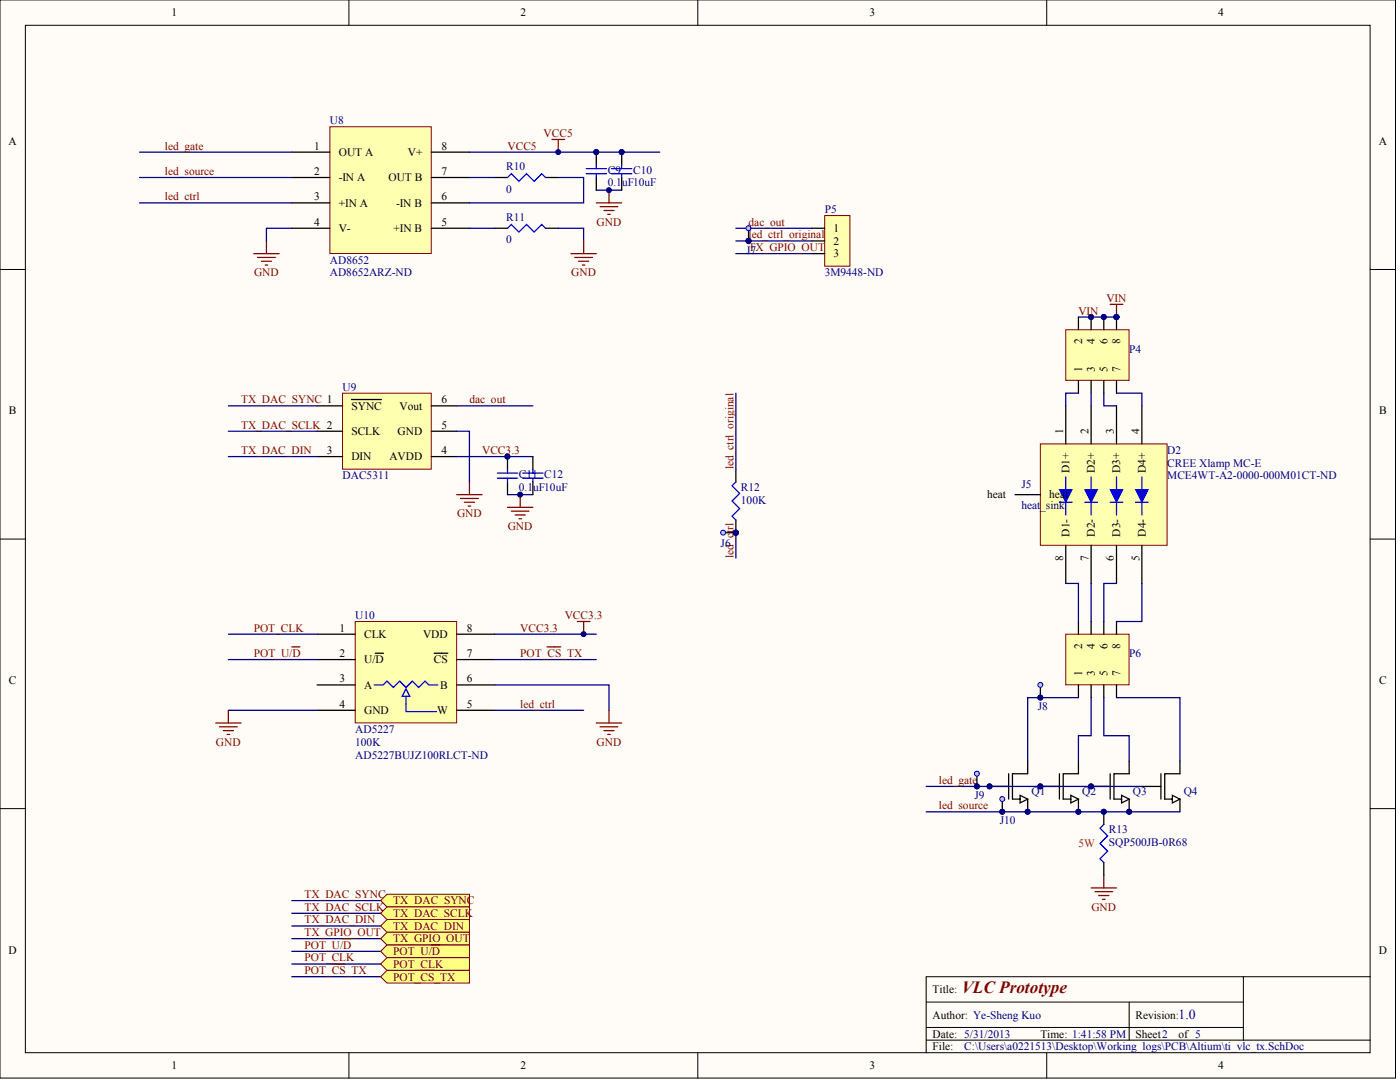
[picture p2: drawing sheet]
<svg xmlns="http://www.w3.org/2000/svg" width="233mm" height="180mm" viewBox="0 0 233 180" stroke-linecap="round" stroke-linejoin="round" font-family="sans-serif">
<defs><g id="words">
<text font-size="2.8" fill="#800000" x="159.9" y="165.2">VLC Prototype</text>
<text font-size="2.3" fill="#000080" x="196" y="169.5">1.0</text>
<g font-size="1.9">
<text x="28.5" y="2.7">1</text>
<text x="86.6" y="2.7">2</text>
<text x="144.6" y="2.7">3</text>
<text x="202.6" y="2.7">4</text>
<text x="1.4" y="24.1">A</text>
<text x="52.2" y="24.9">1</text>
<text x="52.2" y="29.1">2</text>
<text x="56.3" y="25.9">OUT A</text>
<text x="67.8" y="25.9">V+</text>
<text x="73.4" y="29.1">7</text>
<text x="73.4" y="24.9">8</text>
<text x="229.3" y="24.1">A</text>
<text x="52.2" y="33.3">3</text>
<text x="56.3" y="30.1">-IN A</text>
<text x="56.3" y="34.4">+IN A</text>
<text x="64.6" y="30.1">OUT B</text>
<text x="65.9" y="34.4">-IN B</text>
<text x="73.4" y="33.3">6</text>
<text x="52.2" y="37.5">4</text>
<text x="56.3" y="38.6">V-</text>
<text x="65.4" y="38.6">+IN B</text>
<text x="73.4" y="37.5">5</text>
<text x="138.6" y="38.6">1</text>
<text x="138.6" y="40.7">2</text>
<text x="138.6" y="42.8">3</text>
<text x="180" y="57.2" transform="rotate(-90 180 57.2)">2</text>
<text x="182.1" y="57.2" transform="rotate(-90 182.1 57.2)">4</text>
<text x="184.2" y="57.2" transform="rotate(-90 184.2 57.2)">6</text>
<text x="186.3" y="57.2" transform="rotate(-90 186.3 57.2)">8</text>
<text x="180" y="61.8" transform="rotate(-90 180 61.8)">1</text>
<text x="182.1" y="61.8" transform="rotate(-90 182.1 61.8)">3</text>
<text x="184.2" y="61.8" transform="rotate(-90 184.2 61.8)">5</text>
<text x="186.3" y="61.8" transform="rotate(-90 186.3 61.8)">7</text>
<text x="1.5" y="68.9">B</text>
<text x="58.4" y="68.1">SYNC</text>
<text x="66.4" y="68.1">Vout</text>
<text x="73.4" y="71.3">5</text>
<text x="73.4" y="67.1">6</text>
<text x="229.4" y="68.9">B</text>
<text x="54.3" y="75.5">3</text>
<text x="58.4" y="72.3">SCLK</text>
<text x="58.4" y="76.5">DIN</text>
<text x="64.8" y="76.5">AVDD</text>
<text x="66.1" y="72.3">GND</text>
<text x="73.4" y="75.5">4</text>
<text x="176.8" y="72.1" transform="rotate(-90 176.8 72.1)">1</text>
<text x="181" y="72.1" transform="rotate(-90 181 72.1)">2</text>
<text x="185.3" y="72.1" transform="rotate(-90 185.3 72.1)">3</text>
<text x="189.5" y="72.1" transform="rotate(-90 189.5 72.1)">4</text>
<text x="164.2" y="82.9">heat</text>
<text x="174.5" y="82.9">heat</text>
<text x="177.9" y="78.7" transform="rotate(-90 177.9 78.7)">D1+</text>
<text x="182.1" y="78.7" transform="rotate(-90 182.1 78.7)">D2+</text>
<text x="186.3" y="78.7" transform="rotate(-90 186.3 78.7)">D3+</text>
<text x="190.5" y="78.7" transform="rotate(-90 190.5 78.7)">D4+</text>
<text x="177.9" y="89.2" transform="rotate(-90 177.9 89.2)">D1-</text>
<text x="182.1" y="89.2" transform="rotate(-90 182.1 89.2)">D2-</text>
<text x="186.3" y="89.2" transform="rotate(-90 186.3 89.2)">D3-</text>
<text x="190.5" y="89.2" transform="rotate(-90 190.5 89.2)">D4-</text>
<text x="176.8" y="93.3" transform="rotate(-90 176.8 93.3)">8</text>
<text x="181" y="93.3" transform="rotate(-90 181 93.3)">7</text>
<text x="185.3" y="93.3" transform="rotate(-90 185.3 93.3)">6</text>
<text x="189.5" y="93.3" transform="rotate(-90 189.5 93.3)">5</text>
<text x="56.4" y="105">1</text>
<text x="60.6" y="106.1">CLK</text>
<text x="70.3" y="106.1">VDD</text>
<text x="77.6" y="105">8</text>
<text x="180" y="107.9" transform="rotate(-90 180 107.9)">2</text>
<text x="182.1" y="107.9" transform="rotate(-90 182.1 107.9)">4</text>
<text x="184.2" y="107.9" transform="rotate(-90 184.2 107.9)">6</text>
<text x="186.3" y="107.9" transform="rotate(-90 186.3 107.9)">8</text>
<text x="1.5" y="113.7">C</text>
<text x="56.4" y="109.2">2</text>
<text x="56.4" y="113.5">3</text>
<text x="60.6" y="110.3">U/D</text>
<text x="72.2" y="110.3">CS</text>
<text x="77.6" y="113.5">6</text>
<text x="77.6" y="109.2">7</text>
<text x="180" y="112.4" transform="rotate(-90 180 112.4)">1</text>
<text x="182.1" y="112.4" transform="rotate(-90 182.1 112.4)">3</text>
<text x="184.2" y="112.4" transform="rotate(-90 184.2 112.4)">5</text>
<text x="186.3" y="112.4" transform="rotate(-90 186.3 112.4)">7</text>
<text x="229.4" y="113.7">C</text>
<text x="56.4" y="117.7">4</text>
<text x="60.6" y="114.5">A</text>
<text x="60.6" y="118.7">GND</text>
<text x="72.7" y="118.7">W</text>
<text x="73.2" y="114.5">B</text>
<text x="77.6" y="117.7">5</text>
<text x="1.4" y="158.6">D</text>
<text x="229.3" y="158.6">D</text>
<text x="155.1" y="165.1">Title:</text>
<text x="155.1" y="169.4">Author: Ye-Sheng Kuo</text>
<text x="155.1" y="172.5">Date: 5/31/2013</text>
<text x="173" y="172.5">Time: 1:41:58 PM</text>
<text x="188.8" y="169.4">Revision:</text>
<text x="188.8" y="172.5">Sheet2</text>
<text x="196" y="172.5">of 5</text>
<text x="28.5" y="177.8">1</text>
<text x="86.6" y="177.8">2</text>
<text x="144.6" y="177.8">3</text>
<text x="155.1" y="174.6">File:</text>
<text x="202.6" y="177.8">4</text>
</g>
<g font-size="1.9" fill="#000080">
<text x="54.9" y="20.7">U8</text>
<text x="84.2" y="28.2">R10</text>
<text x="101.1" y="28.9">C9</text>
<text x="105.3" y="28.9">C10</text>
<text x="84.2" y="32">0</text>
<text x="101.1" y="31">0.1uF10uF</text>
<text x="137.2" y="35.4">P5</text>
<text x="84.2" y="40.5">0</text>
<text x="84.2" y="36.7">R11</text>
<text x="54.9" y="46">AD8652ARZ-ND</text>
<text x="54.9" y="43.9">AD8652</text>
<text x="124.1" y="42.2">J7</text>
<text x="137.2" y="46">3M9448-ND</text>
<text x="187.8" y="58.6">P4</text>
<text x="57" y="64.9">U9</text>
<text x="194.1" y="75.5">D2</text>
<text x="194.1" y="77.6">CREE Xlamp MC-E</text>
<text x="57" y="79.7">DAC5311</text>
<text x="86.3" y="81.6">0.1uF10uF</text>
<text x="86.3" y="79.5">C11 C12</text>
<text x="123.2" y="83.7">100K</text>
<text x="123.2" y="81.6">R12</text>
<text x="169.9" y="81.2">J5</text>
<text x="194.1" y="79.7">MCE4WT-A2-0000-000M01CT-ND</text>
<text x="169.9" y="84.6">heat_sink</text>
<text x="119.9" y="90.9">J6</text>
<text x="59.1" y="102.9">U10</text>
<text x="187.8" y="109.2">P6</text>
<text x="172.6" y="118.1">J8</text>
<text x="59.1" y="124">100K</text>
<text x="59.1" y="121.9">AD5227</text>
<text x="59.1" y="126.1">AD5227BUJZ100RLCT-ND</text>
<text x="162.1" y="132.9">J9</text>
<text x="166.3" y="137.1">J10</text>
<text x="171.5" y="132.2">Q1</text>
<text x="180" y="132.2">Q2</text>
<text x="188.4" y="132.2">Q3</text>
<text x="196.9" y="132.2">Q4</text>
<text x="184.4" y="138.6">R13</text>
<text x="184.4" y="140.7">SQP500JB-0R68</text>
<text x="160.4" y="174.6">C:\Users\a0221513\Desktop\Working_logs\PCB\Altium\ti_vlc_tx.SchDoc</text>
</g>
<g font-size="1.9" fill="#800000">
<text x="90.4" y="22.8">VCC5</text>
<text x="27.4" y="24.9">led_gate</text>
<text x="27.4" y="29.1">led_source</text>
<text x="84.4" y="24.9">VCC5</text>
<text x="27.4" y="33.3">led_ctrl</text>
<text x="99.2" y="37.5">GND</text>
<text x="124.5" y="39.6">led_ctrl_original</text>
<text x="124.5" y="37.5">dac_out</text>
<text x="124.5" y="41.7">TX_GPIO_OUT</text>
<text x="42.2" y="46">GND</text>
<text x="95" y="46">GND</text>
<text x="179.4" y="52.3">VIN</text>
<text x="184" y="50.2">VIN</text>
<text x="40.1" y="67.1">TX_DAC_SYNC 1</text>
<text x="40.1" y="71.3">TX_DAC_SCLK 2</text>
<text x="78.1" y="67.1">dac_out</text>
<text x="40.1" y="75.5">TX_DAC_DIN</text>
<text x="80.2" y="75.5">VCC3.3</text>
<text x="122" y="78" transform="rotate(-90 122 78)">led_ctrl_original</text>
<text x="76" y="86">GND</text>
<text x="84.4" y="88.1">GND</text>
<text x="122" y="88.1" transform="rotate(-90 122 88.1)">rl</text>
<text x="122" y="92.8" transform="rotate(-90 122 92.8)">led_ct</text>
<text x="42.2" y="105">POT_CLK</text>
<text x="86.5" y="105">VCC3.3</text>
<text x="93.9" y="102.9">VCC3.3</text>
<text x="42.2" y="109.2">POT_U/D</text>
<text x="86.5" y="109.2">POT_CS_TX</text>
<text x="86.5" y="117.7">led_ctrl</text>
<text x="35.9" y="124">GND</text>
<text x="99.2" y="124">GND</text>
<text x="156.1" y="130.3">led_gate</text>
<text x="156.1" y="134.6">led_source</text>
<text x="50.6" y="149.3">TX_DAC_SYNC</text>
<text x="50.6" y="151.4">TX_DAC_SCLK</text>
<text x="50.6" y="155.6">TX_GPIO_OUT</text>
<text x="50.6" y="153.5">TX_DAC_DIN</text>
<text x="65.4" y="150.4">TX_DAC_SYNC</text>
<text x="65.4" y="152.5">TX_DAC_SCLK</text>
<text x="65.4" y="154.6">TX_DAC_DIN</text>
<text x="181.5" y="151.4">GND</text>
<text x="50.6" y="159.9">POT_CLK</text>
<text x="50.6" y="157.8">POT_U/D</text>
<text x="50.6" y="162">POT_CS_TX</text>
<text x="65.4" y="156.7">TX_GPIO_OUT</text>
<text x="65.4" y="158.8">POT_U/D</text>
<text x="65.4" y="160.9">POT_CLK</text>
<text x="65.4" y="163">POT_CS_TX</text>
</g>
<text font-size="1.9" fill="#f00" x="179.4" y="140.9">5W</text>
</g></defs>
<g fill="#fffcf8" stroke="#000" stroke-width=".17">
<path d="M0 0h232.1v179.2h-232.1z"/>
<path d="M4.2 4.2h223.7v170.8h-223.7z"/>
</g>
<g fill="none" stroke="#000" stroke-width=".17">
<path d="M58 0v4.2M116.1 0v4.2M174.1 0v4.2M0 44.8h4.2M227.9 44.8h4.2M0 89.6h4.2M227.9 89.6h4.2M0 134.4h4.2M227.9 134.4h4.2M58 175v4.3M116.1 175v4.3M154 166.6h52.8"/>
<path d="M154 172.9h73.9M154 170.8h52.8M174.1 175v4.3M187.8 166.6v6.3M206.8 162.4h-52.8v12.6M227.9 162.4h-21.1v10.5"/>
</g>
<path d="M137.2 35.8h4.2v8.5h-4.2z" fill="#ffffb0" stroke="#800000" stroke-width=".17"/>
<path d="M135 38h2.2M135 40.1h2.2M135 42.2h2.2" fill="none" stroke="#000" stroke-width=".21"/>
<path d="M23.2 33.7h25.3M122.4 40.1h12.6" fill="none" stroke="#000080" stroke-width=".21"/>
<circle cx="124.5" cy="40" r=".41" fill="#000080" stroke="#000080" stroke-width=".17"/>
<path d="M54.9 21.1h16.8v21h-16.8z" fill="#ffffb0" stroke="#800000" stroke-width=".17"/>
<g fill="none" stroke="#000" stroke-width=".21">
<path d="M48.5 25.3h6.4M48.5 29.5h6.4M48.5 33.7h6.4M48.5 38h6.4M71.7 25.3h6.4M71.7 29.5h6.4M71.7 33.7h6.4M71.7 38h6.4M82.3 29.5h2.1M82.3 38h2.1M90.7 29.5h2.1M90.7 38h2.1"/>
<path d="M164.6 130.8h3.1M167.7 128.6v4.3M170.9 126.5v2.1h-2.5v4.3M170.9 132.9v2.1M173 130.8h3.2M176.2 128.6v4.3M179.4 126.5v2.1h-2.6v4.3M179.4 132.9v2.1M181.5 130.8h3.1M184.6 128.6v4.3M187.8 126.5v2.1h-2.5v4.3M187.8 132.9v2.1"/>
<path d="M189.9 130.8h3.2M193.1 128.6v4.3M196.2 126.5v2.1h-2.5v4.3M196.2 132.9v2.1"/>
</g>
<g fill="none" stroke="#800000" stroke-width=".21">
<path d="M42.2 42.2h4.2M42.8 42.8h3M43.5 43.4h1.7M44.1 44.1h.4M44.3 40.1v2.1M95 42.2h4.2M95.6 42.8h2.9M96.2 43.4h1.7M96.9 44.1h.4M97.1 40.1v2.1M181.5 147.6h4.2M182.1 148.3h3"/>
<path d="M182.7 148.9h1.7M183.4 149.5h.4M183.6 145.5v2.1"/>
</g>
<path d="M23.2 25.3h25.3M23.2 29.5h25.3M48.5 38h-4.2v2.1M78.1 25.3h31.6M78.1 29.5h4.2M78.1 38h4.2M92.8 29.5h4.3v4.2h-19M92.8 38h4.3v2.1M154 130.8h35.9M154 135h42.2" fill="none" stroke="#000080" stroke-width=".21"/>
<path d="M84.4 29.5l.6-.6 1.3 1.2 1.3-1.2 1.2 1.2 1.3-1.2 .6 .6M84.4 38l.6-.7 1.3 1.3 1.3-1.3 1.2 1.3 1.3-1.3 .6 .7" fill="none" stroke="#00f" stroke-width=".21"/>
<g fill="#000080" stroke="#000080" stroke-width=".17">
<circle cx="164.6" cy="130.7" r=".41"/>
<circle cx="170.9" cy="135" r=".41"/>
<circle cx="173" cy="130.7" r=".41"/>
<circle cx="179.3" cy="135" r=".41"/>
<circle cx="181.5" cy="130.7" r=".41"/>
<circle cx="187.8" cy="135" r=".41"/>
</g>
<path d="M168.4 132.9h1.2v-.7l1.3 .7-1.3 .6v-.6M176.8 132.9h1.3v-.7l1.3 .7-1.3 .6v-.6M185.3 132.9h1.2v-.7l1.3 .7-1.3 .6v-.6M193.7 132.9h1.3v-.7l1.2 .7-1.2 .6v-.6" fill="none" stroke="#080d02" stroke-width=".21"/>
<path d="M173 73.8h21.1v16.9h-21.1z" fill="#ffffb0" stroke="#800000" stroke-width=".17"/>
<path d="M177.2 67.5v6.3M181.5 67.5v6.3M185.7 67.5v6.3M189.9 67.5v6.3M170.9 82.2h2.1M177.2 90.7v6.3M181.5 90.7v6.3M185.7 90.7v6.3M189.9 90.7v6.3" fill="none" stroke="#000" stroke-width=".21"/>
<path d="M177.2 79.3v2.1M181.5 79.3v2.1M185.7 79.3v2.1M189.9 79.3v2.1M176.2 83.5h2.1M177.2 83.5v2.1M180.4 83.5h2.1M181.5 83.5v2.1M184.6 83.5h2.1M185.7 83.5v2.1M188.8 83.5h2.2M189.9 83.5v2.1" fill="none" stroke="#00f" stroke-width=".21"/>
<g fill="#00f" stroke="#00f" stroke-width=".17">
<path d="M188.8 81.4h2.2l-1.1 2.1z"/>
<path d="M184.6 81.4h2.1l-1 2.1z"/>
<path d="M180.4 81.4h2.1l-1 2.1z"/>
<path d="M176.2 81.4h2.1l-1.1 2.1z"/>
</g>
<path d="M179.4 52.7h6.3" fill="none" stroke="#000080" stroke-width=".21"/>
<circle cx="185.7" cy="52.7" r=".41" fill="#000080" stroke="#000080" stroke-width=".17"/>
<path d="M177.2 54.8h10.6v8.4h-10.6z" fill="#ffffb0" stroke="#800000" stroke-width=".17"/>
<path d="M179.4 52.7v2.1M181.5 52.7v2.1M183.6 52.7v2.1M185.7 52.7v2.1M179.4 63.3v2.1M181.5 63.3v2.1M183.6 63.3v2.1M185.7 63.3v2.1M168.8 82.2h2.1M183.6 135v2.1M183.6 143.4v2.1" fill="none" stroke="#000" stroke-width=".21"/>
<g fill="#000080" stroke="#000080" stroke-width=".17">
<circle cx="181.5" cy="52.7" r=".41"/>
<circle cx="183.6" cy="52.7" r=".41"/>
<circle cx="185.7" cy="52.7" r=".41"/>
<circle cx="183.6" cy="135" r=".41"/>
</g>
<path d="M179.4 65.4h-2.2v2.1M181.5 65.4v2.1M183.6 65.4v2.1h2.1M185.7 65.4h4.2v2.1" fill="none" stroke="#000080" stroke-width=".21"/>
<path d="M183.6 137.1l-.7 .6 1.3 1.3-1.3 1.2 1.3 1.3-1.3 1.3 .7 .6" fill="none" stroke="#00f" stroke-width=".21"/>
<path d="M57 65.4h14.7v12.6h-14.7z" fill="#ffffb0" stroke="#800000" stroke-width=".17"/>
<g fill="none" stroke="#000" stroke-width=".21">
<path d="M99.2 25.3v2.1M99.2 29.5v2.1M103.4 25.3v2.1M103.4 29.5v2.1M124.5 38v2.1M52.8 67.5h4.2M52.8 71.7h4.2M52.8 75.9h4.2M58.4 66.4h5M71.7 67.5h4.3M71.7 71.7h4.3M71.7 75.9h4.3"/>
<path d="M84.4 75.9v2.1M88.6 75.9v2.1M122.4 78v2.1M84.4 80.1v2.1M88.6 80.1v2.1M122.4 86.5v2.1"/>
</g>
<path d="M99.2 31.6h4.2M122.4 38h12.6M122.4 42.2h12.6M38 75.9h14.8M38 67.5h14.8M38 71.7h14.8M76 71.7h2.1v8.4M76 75.9h12.6M76 67.5h12.6M122.4 65.4v12.6M84.4 82.2h4.2M122.4 88.6v4.2" fill="none" stroke="#000080" stroke-width=".21"/>
<g fill="none" stroke="#800000" stroke-width=".21">
<path d="M99.2 33.7h4.2M99.8 34.4h3M100.4 35h1.7M101.1 35.6h.4M101.3 31.6v2.1M76 82.2h4.2M76.6 82.9h2.9M77.2 83.5h1.7M77.9 84.1h.4M78.1 80.1v2.1M84.4 84.4h4.2M85 85h3"/>
<path d="M85.7 85.6h1.7M86.3 86.3h.4M86.5 82.2v2.2"/>
</g>
<g fill="#000080" stroke="#000080" stroke-width=".17">
<circle cx="84.4" cy="75.9" r=".41"/>
<circle cx="86.5" cy="82.2" r=".41"/>
<circle cx="122.4" cy="88.6" r=".41"/>
<circle cx="99.2" cy="25.3" r=".41"/>
<circle cx="103.4" cy="25.3" r=".41"/>
<circle cx="101.3" cy="31.6" r=".41"/>
<circle cx="124.5" cy="40" r=".41"/>
</g>
<g fill="none" stroke="#00f" stroke-width=".21">
<path d="M97.5 28h3.4M97.5 28.9h3.4M99.2 27.4v.6M99.2 28.9v.6M101.7 28h3.4M101.7 28.9h3.4M103.4 27.4v.6M103.4 28.9v.6M82.7 78.7h3.4M82.7 79.5h3.4M84.4 78v.7M84.4 79.5v.6"/>
<path d="M86.9 78.7h3.4M86.9 79.5h3.4M88.6 78v.7M88.6 79.5v.6M122.4 80.1l-.7 .7 1.3 1.2-1.3 1.3 1.3 1.3-1.3 1.2 .7 .7"/>
</g>
<circle cx="124.5" cy="37.9" r=".41" fill="#c0c0c0" stroke="#00f" stroke-width=".17"/>
<g fill="#000080" stroke="#000080" stroke-width=".17">
<circle cx="124.5" cy="40" r=".41"/>
<circle cx="122.4" cy="88.6" r=".41"/>
</g>
<path d="M120.3 88.6h2.1" fill="none" stroke="#000" stroke-width=".21"/>
<circle cx="120.3" cy="88.6" r=".41" fill="#c0c0c0" stroke="#00f" stroke-width=".17"/>
<g fill="#000080" stroke="#000080" stroke-width=".17">
<circle cx="122.4" cy="88.6" r=".41"/>
<circle cx="166.7" cy="135" r=".41"/>
</g>
<path d="M166.7 132.9v2.1" fill="none" stroke="#000" stroke-width=".21"/>
<circle cx="166.7" cy="132.9" r=".41" fill="#c0c0c0" stroke="#00f" stroke-width=".17"/>
<g fill="#000080" stroke="#000080" stroke-width=".17">
<circle cx="166.7" cy="135" r=".41"/>
<circle cx="173" cy="116" r=".41"/>
</g>
<path d="M173 113.9v2.1" fill="none" stroke="#000" stroke-width=".21"/>
<circle cx="173" cy="113.9" r=".41" fill="#c0c0c0" stroke="#00f" stroke-width=".17"/>
<g fill="#000080" stroke="#000080" stroke-width=".17">
<circle cx="173" cy="116" r=".41"/>
<circle cx="162.5" cy="130.7" r=".41"/>
</g>
<path d="M162.5 128.6v2.2" fill="none" stroke="#000" stroke-width=".21"/>
<circle cx="162.5" cy="128.6" r=".41" fill="#c0c0c0" stroke="#00f" stroke-width=".17"/>
<circle cx="162.5" cy="130.7" r=".41" fill="#000080" stroke="#000080" stroke-width=".17"/>
<path d="M177.2 105.4h10.6v8.5h-10.6z" fill="#ffffb0" stroke="#800000" stroke-width=".17"/>
<path d="M179.4 103.3v2.1M179.4 113.9v2.1M181.5 103.3v2.1M181.5 113.9v2.1M183.6 103.3v2.1M183.6 113.9v2.1M185.7 103.3v2.1M185.7 113.9v2.1" fill="none" stroke="#000" stroke-width=".21"/>
<path d="M177.2 97h2.2v6.3M181.5 97v6.3M185.7 97h-2.1v6.3M189.9 97v6.3h-4.2M179.4 116h-8.5v10.5M181.5 116v6.3h-2.1v4.2M183.6 116v6.3h4.2v4.2M185.7 116h10.5v10.5M48.5 149.7h14.8M48.5 151.8h14.8M48.5 154h14.8M48.5 156.1h14.8" fill="none" stroke="#000080" stroke-width=".21"/>
<path d="M59.1 103.3h16.8v16.9h-16.8z" fill="#ffffb0" stroke="#800000" stroke-width=".17"/>
<path d="M52.8 105.4h6.3M52.8 109.7h6.3M52.8 113.9h6.3M52.8 118.1h6.3M62.4 108.6h1.4M72.2 108.6h2.3M76 105.4h6.3M76 109.7h6.3M76 113.9h6.3M76 118.1h6.3" fill="none" stroke="#000" stroke-width=".21"/>
<path d="M62.2 113.9h1.5l.7-.7 1 1.1 1.1-1.1 1 1.1 1.1-1.1 1 1.1 1.1-1.1 .6 .7h1.5M67.5 115.8h.7l-.7-1.3-.6 1.3h.6v2.5h5.1" fill="none" stroke="#00f" stroke-width=".21"/>
<path d="M38 105.4h14.8M38 118.1h14.8M38 109.7h14.8M82.3 113.9h19v4.2M82.3 105.4h16.9M82.3 118.1h14.8M82.3 109.7h16.9M48.5 158.2h14.8M48.5 160.3h14.8M48.5 162.4h14.8" fill="none" stroke="#000080" stroke-width=".21"/>
<g fill="none" stroke="#800000" stroke-width=".21">
<path d="M91.8 23.2h2.1M92.8 23.2v2.1M38 118.1v2.1M96 103.3h2.1M97.1 103.3v2.1M101.3 118.1v2.1M35.9 120.2h4.2M36.5 120.8h3M37.1 121.5h1.7M37.8 122.1h.4M99.2 120.2h4.2M99.8 120.8h3"/>
<path d="M100.4 121.5h1.7M101.1 122.1h.4M57 156.1h1.3M55.1 160.3h2.3"/>
</g>
<g fill="#000080" stroke="#000080" stroke-width=".17">
<circle cx="97.1" cy="105.4" r=".41"/>
<circle cx="92.8" cy="25.3" r=".41"/>
</g>
<g fill="#ffff80" stroke="#800000" stroke-width=".17">
<path d="M63.3 149.7l1.1-1h13.7v2.1h-13.7z" fill-rule="evenodd"/>
<path d="M63.3 151.8l1.1-1h13.7v2.1h-13.7z" fill-rule="evenodd"/>
<path d="M63.3 154l1.1-1.1h13.7v2.1h-13.7z" fill-rule="evenodd"/>
<path d="M63.3 156.1l1.1-1.1h13.7v2.1h-13.7z" fill-rule="evenodd"/>
<path d="M63.3 158.2l1.1-1.1h13.7v2.1h-13.7z" fill-rule="evenodd"/>
</g>
<path d="M71.7 157.1h1.4" fill="none" stroke="#800000" stroke-width=".21"/>
<g fill="#ffff80" stroke="#800000" stroke-width=".17">
<path d="M63.3 160.3l1.1-1.1h13.7v2.1h-13.7z" fill-rule="evenodd"/>
<path d="M63.3 162.4l1.1-1.1h13.7v2.1h-13.7z" fill-rule="evenodd"/>
</g>
<path d="M184.6 50.6h2.1M185.7 50.6v2.1M48.5 107.6h1.4M91 107.6h2.3M69.9 161.3h2.3" fill="none" stroke="#800000" stroke-width=".21"/>
<circle cx="185.7" cy="52.7" r=".41" fill="#000080" stroke="#000080" stroke-width=".17"/>
<use href="#words"/>
</svg>
